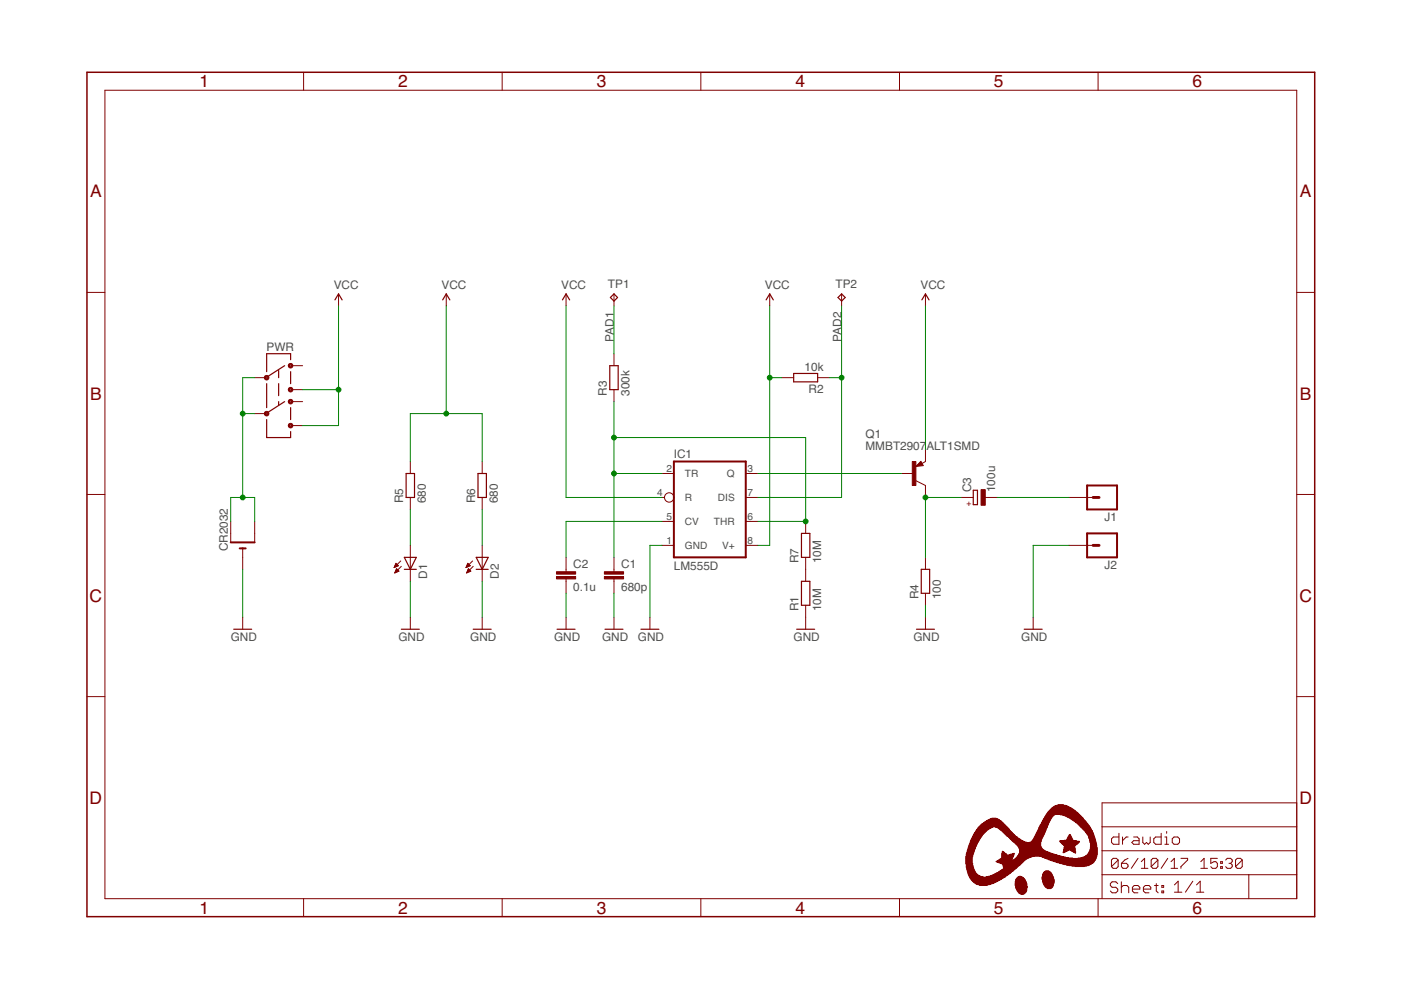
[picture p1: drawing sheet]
<svg xmlns="http://www.w3.org/2000/svg" width="297mm" height="210mm" viewBox="0 0 297 210" stroke-linecap="round" stroke-linejoin="round" font-family="sans-serif">
<defs><g id="words">
<g font-size="3.7" fill="#800000">
<text x="42.3" y="18.5">1</text>
<text x="84.4" y="18.5">2</text>
<text x="126.5" y="18.5">3</text>
<text x="168.6" y="18.5">4</text>
<text x="210.7" y="18.5">5</text>
<text x="252.9" y="18.5">6</text>
<text x="19.1" y="41.9">A</text>
<text x="275.6" y="41.9">A</text>
<text x="19.1" y="84.7">B</text>
<text x="275.6" y="84.7">B</text>
<text x="19" y="127.6">C</text>
<text x="275.5" y="127.6">C</text>
<text x="19" y="170.4">D</text>
<text x="275.5" y="170.4">D</text>
<text x="42.3" y="193.7">1</text>
<text x="84.4" y="193.7">2</text>
<text x="126.5" y="193.7">3</text>
<text x="168.6" y="193.7">4</text>
<text x="210.7" y="193.7">5</text>
<text x="252.9" y="193.7">6</text>
</g>
<g font-size="2.5" fill="#505050">
<text x="70.8" y="61.3">VCC</text>
<text x="93.6" y="61.3">VCC</text>
<text x="119" y="61.3">VCC</text>
<text x="128.9" y="61">TP1</text>
<text x="162.2" y="61.3">VCC</text>
<text x="177.2" y="61">TP2</text>
<text x="195.2" y="61.3">VCC</text>
<text x="56.5" y="74.5">PWR</text>
<text x="130.2" y="72.5" transform="rotate(-90 130.2 72.5)">PAD1</text>
<text x="178.4" y="72.5" transform="rotate(-90 178.4 72.5)">PAD2</text>
<text x="128.7" y="83.9" transform="rotate(-90 128.7 83.9)">R3</text>
<text x="133.5" y="83.9" transform="rotate(-90 133.5 83.9)">300k</text>
<text x="170.6" y="78.6">10k</text>
<text x="171.4" y="83.4">R2</text>
<text x="183.5" y="95.3">MMBT2907</text>
<text x="183.5" y="92.8">Q1</text>
<text x="196.4" y="95.3">ALT1SMD</text>
<text x="142.9" y="97.1">IC1</text>
<text x="85.5" y="106.7" transform="rotate(-90 85.5 106.7)">R5</text>
<text x="90.3" y="106.7" transform="rotate(-90 90.3 106.7)">680</text>
<text x="100.7" y="106.7" transform="rotate(-90 100.7 106.7)">R6</text>
<text x="105.5" y="106.7" transform="rotate(-90 105.5 106.7)">680</text>
<text x="205.9" y="104.3" transform="rotate(-90 205.9 104.3)">C3</text>
<text x="211" y="104.3" transform="rotate(-90 211 104.3)">100u</text>
<text x="234.2" y="110.6">J1</text>
<text x="48.3" y="116.9" transform="rotate(-90 48.3 116.9)">CR2032</text>
<text x="169.3" y="119.4" transform="rotate(-90 169.3 119.4)">R7</text>
<text x="174.1" y="119.4" transform="rotate(-90 174.1 119.4)">10M</text>
<text x="90.6" y="122.7" transform="rotate(-90 90.6 122.7)">D1</text>
<text x="105.8" y="122.7" transform="rotate(-90 105.8 122.7)">D2</text>
<text x="121.5" y="125.4">0.1u</text>
<text x="121.5" y="120.3">C2</text>
<text x="131.7" y="125.4">680p</text>
<text x="131.7" y="120.3">C1</text>
<text x="142.9" y="120.8">LM555D</text>
<text x="234.2" y="120.7">J2</text>
<text x="169.3" y="129.6" transform="rotate(-90 169.3 129.6)">R1</text>
<text x="174.1" y="129.6" transform="rotate(-90 174.1 129.6)">10M</text>
<text x="194.7" y="127.1" transform="rotate(-90 194.7 127.1)">R4</text>
<text x="199.5" y="127.1" transform="rotate(-90 199.5 127.1)">100</text>
<text x="48.9" y="135.9">GND</text>
<text x="84.5" y="135.9">GND</text>
<text x="99.7" y="135.9">GND</text>
<text x="117.5" y="135.9">GND</text>
<text x="127.6" y="135.9">GND</text>
<text x="135.3" y="135.9">GND</text>
<text x="168.3" y="135.9">GND</text>
<text x="193.7" y="135.9">GND</text>
<text x="216.5" y="135.9">GND</text>
</g>
<g font-size="2.1" fill="#505050">
<text x="141.3" y="100">2</text>
<text x="145.2" y="101.2">TR</text>
<text x="154.1" y="101.2">Q</text>
<text x="158.5" y="100">3</text>
<text x="139.4" y="105.1">4</text>
<text x="145.2" y="106.2">R</text>
<text x="152.2" y="106.2">DIS</text>
<text x="158.5" y="105.1">7</text>
<text x="141.3" y="110.2">5</text>
<text x="145.2" y="111.3">CV</text>
<text x="151.4" y="111.3">THR</text>
<text x="158.5" y="110.2">6</text>
<text x="141.3" y="115.3">1</text>
<text x="145.2" y="116.4">GND</text>
<text x="153.1" y="116.4">V+</text>
<text x="158.5" y="115.3">8</text>
</g>
<text font-size="1.8" fill="#800000" x="204.9" y="107.3">+</text>
</g></defs>
<g fill="#800000" stroke="#800000" stroke-width=".21">
<path d="M216.5 189.5l.5 .1z"/>
<path d="M216.3 189.4l.9 .1z"/>
<path d="M216.1 189.3l1.2 .1z"/>
<path d="M216 189.2l1.4 .1z"/>
<path d="M215.9 189.1l1.6 .1z"/>
<path d="M215.9 189l1.7 .1z"/>
<path d="M215.8 188.9l1.8 .1z"/>
<path d="M215.6 188.8l2 .1z"/>
<path d="M215.7 188.7l2 .1z"/>
<path d="M215.6 188.6l2.1 .1z"/>
<path d="M215.6 188.5l2.1 .1z"/>
<path d="M215.5 188.4l2.2 .1z"/>
<path d="M215.5 188.3l2.2 .1z"/>
<path d="M222.1 188.3l.7 .1z"/>
<path d="M215.3 188.2l2.4 .1z"/>
<path d="M222 188.2l1 .1z"/>
<path d="M215.3 188.1l2.5 .1z"/>
<path d="M221.8 188.1l1.3 .1z"/>
<path d="M215.3 188l2.5 .1z"/>
<path d="M221.7 188l1.5 .1z"/>
<path d="M215.3 187.9l2.5 .1z"/>
<path d="M221.6 187.9l1.6 .1z"/>
<path d="M215.3 187.8l2.4 .1z"/>
<path d="M221.6 187.8l1.7 .1z"/>
<path d="M215.2 187.7l2.5 .1z"/>
<path d="M221.4 187.7l1.9 .1z"/>
<path d="M207.6 187.6l1.8 .1z"/>
<path d="M215.2 187.6l2.5 .1z"/>
<path d="M221.3 187.6l2.1 .1z"/>
<path d="M207.3 187.5l2.5 .1z"/>
<path d="M215.2 187.5l2.5 .1z"/>
<path d="M221.3 187.5l2.1 .1z"/>
<path d="M207 187.4l3.1 .1z"/>
<path d="M215.2 187.4l2.5 .1z"/>
<path d="M221.3 187.4l2.1 .1z"/>
<path d="M206.8 187.3l3.6 .1z"/>
<path d="M215.2 187.3l2.5 .1z"/>
<path d="M221.3 187.3l2.1 .1z"/>
<path d="M206.7 187.2l4 .1z"/>
<path d="M215.3 187.2l2.3 .1z"/>
<path d="M221.1 187.2l2.4 .1z"/>
<path d="M206.5 187.1l4.4 .1z"/>
<path d="M215.3 187.1l2.3 .1z"/>
<path d="M221.1 187.1l2.4 .1z"/>
<path d="M206.4 187l4.7 .1z"/>
<path d="M215.3 187l2.3 .1z"/>
<path d="M221.1 187l2.4 .1z"/>
<path d="M206.3 186.9l5 .1z"/>
<path d="M215.2 186.9l2.3 .1z"/>
<path d="M221 186.9l2.5 .1z"/>
<path d="M206.2 186.8l5.3 .1z"/>
<path d="M215.4 186.8l2.1 .1z"/>
<path d="M221 186.8l2.5 .1z"/>
<path d="M206.1 186.7l5.6 .1z"/>
<path d="M215.3 186.7l2.1 .1z"/>
<path d="M221 186.7l2.5 .1z"/>
<path d="M206 186.6l5.9 .1z"/>
<path d="M215.3 186.6l2.1 .1z"/>
<path d="M221 186.6l2.5 .1z"/>
<path d="M205.9 186.5l6.2 .1z"/>
<path d="M215.3 186.5l2 .1z"/>
<path d="M221 186.5l2.5 .1z"/>
<path d="M205.9 186.4l6.4 .1z"/>
<path d="M215.5 186.4l1.8 .1z"/>
<path d="M220.9 186.4l2.5 .1z"/>
<path d="M205.8 186.3l6.6 .1z"/>
<path d="M215.5 186.3l1.7 .1z"/>
<path d="M220.9 186.3l2.5 .1z"/>
<path d="M205.7 186.2l6.9 .1z"/>
<path d="M215.6 186.2l1.5 .1z"/>
<path d="M220.9 186.2l2.5 .1z"/>
<path d="M205.7 186.1l7 .1z"/>
<path d="M215.7 186.1l1.3 .1z"/>
<path d="M220.9 186.1l2.5 .1z"/>
<path d="M205.6 186l7.3 .1z"/>
<path d="M215.8 186l1.1 .1z"/>
<path d="M220.9 186l2.4 .1z"/>
<path d="M205.6 185.9l2.8 .1z"/>
<path d="M209.1 185.9l4 .1z"/>
<path d="M215.9 185.9l.8 .1z"/>
<path d="M220.9 185.9l2.4 .1z"/>
<path d="M205.5 185.8l2.4 .1z"/>
<path d="M209.6 185.8l3.6 .1z"/>
<path d="M216.2 185.8l.2 .1z"/>
<path d="M221 185.8l2.3 .1z"/>
<path d="M205.5 185.7l2.2 .1z"/>
<path d="M210 185.7l3.3 .1z"/>
<path d="M221 185.7l2.2 .1z"/>
<path d="M205.4 185.6l2.1 .1z"/>
<path d="M210.3 185.6l3.2 .1z"/>
<path d="M221 185.6l2.2 .1z"/>
<path d="M205.4 185.5l1.9 .1z"/>
<path d="M210.5 185.5l3.1 .1z"/>
<path d="M221 185.5l2.1 .1z"/>
<path d="M205.3 185.4l1.9 .1z"/>
<path d="M210.7 185.4l3.1 .1z"/>
<path d="M221 185.4l2.1 .1z"/>
<path d="M205.3 185.3l1.8 .1z"/>
<path d="M210.9 185.3l3 .1z"/>
<path d="M221.1 185.3l1.9 .1z"/>
<path d="M205.3 185.2l1.7 .1z"/>
<path d="M211.1 185.2l2.9 .1z"/>
<path d="M221.1 185.2l1.9 .1z"/>
<path d="M205.2 185.1h1.7z"/>
<path d="M211.3 185.1h2.9z"/>
<path d="M221.3 185.1h1.6z"/>
<path d="M205.2 185l1.6 .1z"/>
<path d="M211.5 185l2.8 .1z"/>
<path d="M221.3 185l1.5 .1z"/>
<path d="M205.2 184.9l1.6 .1z"/>
<path d="M211.7 184.9l2.7 .1z"/>
<path d="M221.4 184.9l1.3 .1z"/>
<path d="M205.1 184.8h1.6z"/>
<path d="M211.8 184.8h2.7z"/>
<path d="M221.5 184.8h1.1z"/>
<path d="M205.1 184.7h1.6z"/>
<path d="M212 184.7h2.8z"/>
<path d="M221.7 184.7h.7z"/>
<path d="M205.1 184.6h1.5z"/>
<path d="M212.1 184.6h2.7z"/>
<path d="M205.1 184.5l1.5 .1z"/>
<path d="M212.3 184.5l2.6 .1z"/>
<path d="M205 184.4h1.5z"/>
<path d="M212.4 184.4h2.6z"/>
<path d="M205 184.3h1.5z"/>
<path d="M212.6 184.3h2.6z"/>
<path d="M205 184.1l1.4 .1z"/>
<path d="M212.7 184.1l2.6 .1z"/>
<path d="M205 184l1.4 .1z"/>
<path d="M212.8 184l2.7 .1z"/>
<path d="M205 184h1.4z"/>
<path d="M212.8 184h2.8z"/>
<path d="M204.9 183.9h1.4z"/>
<path d="M212.8 183.9h2.8z"/>
<path d="M204.9 183.7l1.4 .1z"/>
<path d="M212.7 183.7l3.1 .1z"/>
<path d="M204.9 183.6l1.4 .1z"/>
<path d="M212.7 183.6l3.2 .1z"/>
<path d="M227.9 183.6l2 .1z"/>
<path d="M204.9 183.5l1.4 .1z"/>
<path d="M212.7 183.5l3.3 .1z"/>
<path d="M227.2 183.5l3.2 .1z"/>
<path d="M204.9 183.5h1.3z"/>
<path d="M212.7 183.5h3.5z"/>
<path d="M226.6 183.5h4.2z"/>
<path d="M204.9 183.3l1.3 .1z"/>
<path d="M212.6 183.3l3.7 .1z"/>
<path d="M226.1 183.3l4.9 .1z"/>
<path d="M204.9 183.2l1.3 .1z"/>
<path d="M212.6 183.2l3.8 .1z"/>
<path d="M225.7 183.2l5.5 .1z"/>
<path d="M204.8 183.1l1.4 .1z"/>
<path d="M212.5 183.1l4 .1z"/>
<path d="M225.3 183.1l6.1 .1z"/>
<path d="M204.8 183l1.4 .1z"/>
<path d="M212.2 183l4.4 .1z"/>
<path d="M224.9 183l6.6 .1z"/>
<path d="M204.8 182.9l1.3 .1z"/>
<path d="M212 182.9l4.7 .1z"/>
<path d="M224.6 182.9l7.1 .1z"/>
<path d="M204.8 182.8l1.3 .1z"/>
<path d="M211.7 182.8l5.1 .1z"/>
<path d="M224.2 182.8l7.6 .1z"/>
<path d="M204.8 182.7l1.3 .1z"/>
<path d="M211.4 182.7l5.5 .1z"/>
<path d="M223.9 182.7l8 .1z"/>
<path d="M204.8 182.6l1.3 .1z"/>
<path d="M211.2 182.6l5.8 .1z"/>
<path d="M223.6 182.6l8.4 .1z"/>
<path d="M204.8 182.5l1.3 .1z"/>
<path d="M211.4 182.5l5.7 .1z"/>
<path d="M223.3 182.5l8.7 .1z"/>
<path d="M204.8 182.4l1.3 .1z"/>
<path d="M211.5 182.4l3.1 .1z"/>
<path d="M214.7 182.4l2.5 .1z"/>
<path d="M223 182.4l9.1 .1z"/>
<path d="M204.8 182.3l1.3 .1z"/>
<path d="M211.7 182.3l2.8 .1z"/>
<path d="M214.8 182.3l2.5 .1z"/>
<path d="M222.7 182.3l9.5 .1z"/>
<path d="M204.8 182.2l1.3 .1z"/>
<path d="M211.9 182.2l2.6 .1z"/>
<path d="M214.9 182.2l2.6 .1z"/>
<path d="M222.4 182.2l9.8 .1z"/>
<path d="M204.8 182.1l1.3 .1z"/>
<path d="M212 182.1l2.6 .1z"/>
<path d="M215.1 182.1l2.5 .1z"/>
<path d="M222.2 182.1l10.1 .1z"/>
<path d="M204.8 182l1.3 .1z"/>
<path d="M212.2 182l2.5 .1z"/>
<path d="M215.2 182l2.6 .1z"/>
<path d="M221.8 182l10.5 .1z"/>
<path d="M204.8 181.9l1.3 .1z"/>
<path d="M212.3 181.9l2.3 .1z"/>
<path d="M215.4 181.9l2.6 .1z"/>
<path d="M221.6 181.9l5.8 .1z"/>
<path d="M228.6 181.9l3.8 .1z"/>
<path d="M204.8 181.8l1.3 .1z"/>
<path d="M212.4 181.8l2.3 .1z"/>
<path d="M215.5 181.8l2.7 .1z"/>
<path d="M221.4 181.8l5.1 .1z"/>
<path d="M229.2 181.8l3.2 .1z"/>
<path d="M204.8 181.7l1.3 .1z"/>
<path d="M212.4 181.7l2.3 .1z"/>
<path d="M215.5 181.7l3 .1z"/>
<path d="M221 181.7l4.9 .1z"/>
<path d="M229.6 181.7l2.8 .1z"/>
<path d="M204.8 181.6l1.4 .1z"/>
<path d="M212.4 181.6l2.3 .1z"/>
<path d="M215.7 181.6l3.1 .1z"/>
<path d="M220.9 181.6l4.6 .1z"/>
<path d="M229.9 181.6l2.6 .1z"/>
<path d="M204.8 181.5l1.4 .1z"/>
<path d="M212.4 181.5l2.5 .1z"/>
<path d="M215.8 181.5l3.5 .1z"/>
<path d="M220.4 181.5l4.6 .1z"/>
<path d="M230.1 181.5l2.4 .1z"/>
<path d="M204.9 181.4l1.3 .1z"/>
<path d="M212.4 181.4l2.5 .1z"/>
<path d="M215.8 181.4l8.9 .1z"/>
<path d="M230.2 181.4l2.3 .1z"/>
<path d="M204.9 181.3l1.3 .1z"/>
<path d="M212.4 181.3l2.5 .1z"/>
<path d="M215.9 181.3l8.4 .1z"/>
<path d="M230.4 181.3l2.1 .1z"/>
<path d="M204.9 181.2l1.4 .1z"/>
<path d="M212.4 181.2l1.1 .1z"/>
<path d="M213.9 181.2l1 .1z"/>
<path d="M216 181.2l8 .1z"/>
<path d="M230.5 181.2l2.1 .1z"/>
<path d="M204.9 181.1l1.4 .1z"/>
<path d="M212.4 181.1l1 .1z"/>
<path d="M214.2 181.1l.7 .1z"/>
<path d="M216 181.1l7.6 .1z"/>
<path d="M230.6 181.1l2 .1z"/>
<path d="M204.9 181l1.4 .1z"/>
<path d="M212.4 181l.9 .1z"/>
<path d="M214.6 181l.5 .1z"/>
<path d="M216.1 181l7.2 .1z"/>
<path d="M230.7 181l1.9 .1z"/>
<path d="M205 180.9l1.4 .1z"/>
<path d="M212.4 180.9l.7 .1z"/>
<path d="M214.9 180.9l.1 .1z"/>
<path d="M216.1 180.9l6.9 .1z"/>
<path d="M230.8 180.9l1.8 .1z"/>
<path d="M205 180.8l1.4 .1z"/>
<path d="M212.5 180.8l.5 .1z"/>
<path d="M216.2 180.8l6.5 .1z"/>
<path d="M228 180.8v.1z"/>
<path d="M230.8 180.8l1.8 .1z"/>
<path d="M205 180.7l1.4 .1z"/>
<path d="M212.5 180.7l.4 .1z"/>
<path d="M216.2 180.7l6.3 .1z"/>
<path d="M225.4 180.7l.2 .1z"/>
<path d="M227.8 180.7l.2 .1z"/>
<path d="M230.9 180.7l1.7 .1z"/>
<path d="M205.1 180.6l1.4 .1z"/>
<path d="M212.5 180.6l.3 .1z"/>
<path d="M216.2 180.6l6 .1z"/>
<path d="M225.4 180.6l.4 .1z"/>
<path d="M227.5 180.6l.5 .1z"/>
<path d="M230.9 180.6l1.7 .1z"/>
<path d="M205.1 180.5l1.4 .1z"/>
<path d="M212.5 180.5l.1 .1z"/>
<path d="M216.2 180.5l5.6 .1z"/>
<path d="M225.5 180.5l.5 .1z"/>
<path d="M227.5 180.5l.5 .1z"/>
<path d="M231 180.5l1.6 .1z"/>
<path d="M205.1 180.4l1.4 .1z"/>
<path d="M216.2 180.4l5.5 .1z"/>
<path d="M225.5 180.4l.7 .1z"/>
<path d="M227.2 180.4l.7 .1z"/>
<path d="M231 180.4l1.6 .1z"/>
<path d="M205.1 180.3l1.5 .1z"/>
<path d="M216.2 180.3l5.2 .1z"/>
<path d="M225.5 180.3l.9 .1z"/>
<path d="M227 180.3l1 .1z"/>
<path d="M231.1 180.3l1.5 .1z"/>
<path d="M205.2 180.2l1.4 .1z"/>
<path d="M216.2 180.2l5.1 .1z"/>
<path d="M225.5 180.2l1.1 .1z"/>
<path d="M226.8 180.2l1.1 .1z"/>
<path d="M231.1 180.2l1.5 .1z"/>
<path d="M205.2 180.1l1.4 .1z"/>
<path d="M216.2 180.1l4.9 .1z"/>
<path d="M225.5 180.1l2.5 .1z"/>
<path d="M231.1 180.1l1.5 .1z"/>
<path d="M205.2 180l1.5 .1z"/>
<path d="M216.2 180l4.8 .1z"/>
<path d="M225.6 180l2.3 .1z"/>
<path d="M231.2 180l1.4 .1z"/>
<path d="M205.3 179.9l1.4 .1z"/>
<path d="M216.1 179.9l4.8 .1z"/>
<path d="M225.6 179.9l2.3 .1z"/>
<path d="M231.2 179.9l1.4 .1z"/>
<path d="M205.3 179.8l1.5 .1z"/>
<path d="M216.1 179.8l4.8 .1z"/>
<path d="M225.6 179.8l2.3 .1z"/>
<path d="M231.2 179.8l1.4 .1z"/>
<path d="M205.3 179.7l1.5 .1z"/>
<path d="M216.1 179.7l4.8 .1z"/>
<path d="M225.6 179.7l2.3 .1z"/>
<path d="M231.2 179.7l1.4 .1z"/>
<path d="M205.3 179.6l1.5 .1z"/>
<path d="M216 179.6l4.7 .1z"/>
<path d="M225.6 179.6l2.3 .1z"/>
<path d="M231.2 179.6l1.3 .1z"/>
<path d="M205.4 179.5l1.5 .1z"/>
<path d="M215.9 179.5l4.8 .1z"/>
<path d="M225.7 179.5l2.1 .1z"/>
<path d="M231.2 179.5l1.3 .1z"/>
<path d="M205.4 179.4l1.5 .1z"/>
<path d="M215.9 179.4l4.7 .1z"/>
<path d="M225.7 179.4l2.1 .1z"/>
<path d="M231.2 179.4l1.3 .1z"/>
<path d="M205.4 179.3l1.6 .1z"/>
<path d="M215.8 179.3l4.8 .1z"/>
<path d="M225.6 179.3l2.3 .1z"/>
<path d="M231.2 179.3l1.3 .1z"/>
<path d="M205.5 179.2l1.5 .1z"/>
<path d="M215.6 179.2l5 .1z"/>
<path d="M225.5 179.2l2.5 .1z"/>
<path d="M231.2 179.2l1.3 .1z"/>
<path d="M205.5 179.1l1.6 .1z"/>
<path d="M215.6 179.1l5 .1z"/>
<path d="M225.4 179.1l2.8 .1z"/>
<path d="M231.2 179.1l1.3 .1z"/>
<path d="M205.5 179h1.6z"/>
<path d="M215.5 179h5.1z"/>
<path d="M225.3 179h3z"/>
<path d="M231.2 179h1.2z"/>
<path d="M205.6 178.9l1.5 .1z"/>
<path d="M215.3 178.9l5.3 .1z"/>
<path d="M225.2 178.9l3.3 .1z"/>
<path d="M231.2 178.9l1.2 .1z"/>
<path d="M205.6 178.8l1.6 .1z"/>
<path d="M215.3 178.8l5.3 .1z"/>
<path d="M225.1 178.8l3.5 .1z"/>
<path d="M231.2 178.8l1.2 .1z"/>
<path d="M205.7 178.7l1.5 .1z"/>
<path d="M215.1 178.7l5.5 .1z"/>
<path d="M225 178.7l3.6 .1z"/>
<path d="M231.2 178.7l1.2 .1z"/>
<path d="M205.7 178.6h1.6z"/>
<path d="M215.1 178.6h2.6z"/>
<path d="M218.3 178.6h2.3z"/>
<path d="M224.9 178.6h3.8z"/>
<path d="M231.1 178.6h1.2z"/>
<path d="M205.7 178.5h1.7z"/>
<path d="M214.8 178.5h2.5z"/>
<path d="M218.6 178.5h2z"/>
<path d="M224.8 178.5h4.1z"/>
<path d="M231.1 178.5h1.2z"/>
<path d="M205.8 178.4l1.6 .1z"/>
<path d="M214.8 178.4l2.3 .1z"/>
<path d="M218.7 178.4l2 .1z"/>
<path d="M224.7 178.4l4.2 .1z"/>
<path d="M231.1 178.4l1.2 .1z"/>
<path d="M205.8 178.3l1.7 .1z"/>
<path d="M214.6 178.3l2.3 .1z"/>
<path d="M218.8 178.3l1.9 .1z"/>
<path d="M224.7 178.3l3.6 .1z"/>
<path d="M231.1 178.3l1.2 .1z"/>
<path d="M205.8 178.2h1.7z"/>
<path d="M214.5 178.2h2.2z"/>
<path d="M218.9 178.2h1.8z"/>
<path d="M225.6 178.2h2z"/>
<path d="M231 178.2h1.2z"/>
<path d="M205.9 178.1h1.7z"/>
<path d="M214.4 178.1h2.1z"/>
<path d="M219 178.1h1.8z"/>
<path d="M226.1 178.1h1.3z"/>
<path d="M231 178.1h1.2z"/>
<path d="M205.9 177.9l1.7 .1z"/>
<path d="M214.3 177.9l2.1 .1z"/>
<path d="M219 177.9l1.8 .1z"/>
<path d="M226.2 177.9l1.1 .1z"/>
<path d="M231 177.9l1.2 .1z"/>
<path d="M206 177.9h1.7z"/>
<path d="M214.2 177.9h2z"/>
<path d="M219.1 177.9h1.8z"/>
<path d="M226.2 177.9h1.1z"/>
<path d="M231 177.9h1.2z"/>
<path d="M206 177.8h1.8z"/>
<path d="M214.1 177.8h2z"/>
<path d="M219.2 177.8h1.7z"/>
<path d="M226.3 177.8h1z"/>
<path d="M230.9 177.8h1.2z"/>
<path d="M206.1 177.7h1.7z"/>
<path d="M214 177.7h1.9z"/>
<path d="M219.2 177.7h1.7z"/>
<path d="M226.3 177.7h.9z"/>
<path d="M230.9 177.7h1.2z"/>
<path d="M206.1 177.5l1.8 .1z"/>
<path d="M213.9 177.5l1.9 .1z"/>
<path d="M219.3 177.5l1.7 .1z"/>
<path d="M226.4 177.5l.8 .1z"/>
<path d="M230.9 177.5l1.2 .1z"/>
<path d="M206.2 177.4l1.8 .1z"/>
<path d="M213.8 177.4l1.8 .1z"/>
<path d="M219.3 177.4l1.7 .1z"/>
<path d="M226.4 177.4l.7 .1z"/>
<path d="M230.8 177.4l1.2 .1z"/>
<path d="M206.2 177.4h1.8z"/>
<path d="M213.7 177.4h1.9z"/>
<path d="M219.4 177.4h1.7z"/>
<path d="M226.5 177.4h.6z"/>
<path d="M230.8 177.4h1.2z"/>
<path d="M206.3 177.2l1.8 .1z"/>
<path d="M213.5 177.2l1.8 .1z"/>
<path d="M219.4 177.2l1.7 .1z"/>
<path d="M226.6 177.2l.4 .1z"/>
<path d="M230.8 177.2l1.2 .1z"/>
<path d="M206.3 177.1l2 .1z"/>
<path d="M213.4 177.1l1.8 .1z"/>
<path d="M219.5 177.1l1.8 .1z"/>
<path d="M226.6 177.1l.4 .1z"/>
<path d="M230.7 177.1l1.2 .1z"/>
<path d="M206.4 177l1.8 .1z"/>
<path d="M213.3 177l1.8 .1z"/>
<path d="M219.5 177l1.8 .1z"/>
<path d="M226.7 177l.2 .1z"/>
<path d="M230.7 177l1.2 .1z"/>
<path d="M206.4 176.9l1.9 .1z"/>
<path d="M213.2 176.9l1.9 .1z"/>
<path d="M219.6 176.9l1.8 .1z"/>
<path d="M226.7 176.9l.2 .1z"/>
<path d="M230.6 176.9l1.3 .1z"/>
<path d="M206.5 176.8l1.9 .1z"/>
<path d="M213.1 176.8l1.8 .1z"/>
<path d="M219.6 176.8l1.8 .1z"/>
<path d="M230.5 176.8l1.3 .1z"/>
<path d="M206.5 176.7l2.1 .1z"/>
<path d="M213 176.7l1.8 .1z"/>
<path d="M219.7 176.7l1.7 .1z"/>
<path d="M230.5 176.7l1.3 .1z"/>
<path d="M206.6 176.6l2 .1z"/>
<path d="M212.9 176.6l1.8 .1z"/>
<path d="M219.7 176.6l1.7 .1z"/>
<path d="M230.4 176.6l1.4 .1z"/>
<path d="M206.6 176.5l2.1 .1z"/>
<path d="M212.8 176.5l1.8 .1z"/>
<path d="M219.8 176.5l1.8 .1z"/>
<path d="M230.3 176.5l1.4 .1z"/>
<path d="M206.7 176.4l2.2 .1z"/>
<path d="M212.7 176.4l1.8 .1z"/>
<path d="M219.8 176.4l1.8 .1z"/>
<path d="M230.2 176.4l1.5 .1z"/>
<path d="M206.8 176.3l2.1 .1z"/>
<path d="M212.6 176.3l1.8 .1z"/>
<path d="M219.9 176.3l1.7 .1z"/>
<path d="M230.2 176.3l1.4 .1z"/>
<path d="M206.8 176.2l2.3 .1z"/>
<path d="M212.5 176.2l1.8 .1z"/>
<path d="M219.9 176.2l1.8 .1z"/>
<path d="M230.1 176.2l1.5 .1z"/>
<path d="M206.9 176.1l2.3 .1z"/>
<path d="M212.4 176.1l1.8 .1z"/>
<path d="M220 176.1l1.6 .1z"/>
<path d="M230 176.1l1.6 .1z"/>
<path d="M207 176l2.3 .1z"/>
<path d="M212.3 176l1.8 .1z"/>
<path d="M220 176l1.8 .1z"/>
<path d="M229.9 176l1.6 .1z"/>
<path d="M207 175.9l2.4 .1z"/>
<path d="M212.1 175.9l1.9 .1z"/>
<path d="M220.1 175.9l1.6 .1z"/>
<path d="M229.8 175.9l1.6 .1z"/>
<path d="M207.1 175.8l2.5 .1z"/>
<path d="M212 175.8l2 .1z"/>
<path d="M220.1 175.8l1.6 .1z"/>
<path d="M229.7 175.8l1.7 .1z"/>
<path d="M207.2 175.7l2.5 .1z"/>
<path d="M211.9 175.7l2 .1z"/>
<path d="M220.2 175.7l1.6 .1z"/>
<path d="M229.6 175.7l1.7 .1z"/>
<path d="M207.3 175.6l2.6 .1z"/>
<path d="M211.7 175.6l2.1 .1z"/>
<path d="M220.2 175.6l1.6 .1z"/>
<path d="M229.5 175.6l1.8 .1z"/>
<path d="M207.3 175.5l2.8 .1z"/>
<path d="M211.6 175.5l2.1 .1z"/>
<path d="M220.2 175.5l1.8 .1z"/>
<path d="M229.4 175.5l1.8 .1z"/>
<path d="M207.4 175.4l2.9 .1z"/>
<path d="M211.4 175.4l2.2 .1z"/>
<path d="M220.3 175.4l1.7 .1z"/>
<path d="M229.3 175.4l1.9 .1z"/>
<path d="M207.5 175.3l3 .1z"/>
<path d="M211.1 175.3l2.4 .1z"/>
<path d="M220.3 175.3l1.8 .1z"/>
<path d="M229.2 175.3l1.9 .1z"/>
<path d="M207.6 175.2l5.8 .1z"/>
<path d="M220.5 175.2l1.6 .1z"/>
<path d="M229.1 175.2l1.9 .1z"/>
<path d="M207.7 175.1l5.6 .1z"/>
<path d="M220.5 175.1l1.6 .1z"/>
<path d="M229 175.1l2 .1z"/>
<path d="M207.8 175l5.4 .1z"/>
<path d="M220.5 175l1.6 .1z"/>
<path d="M228.9 175l2 .1z"/>
<path d="M207.9 174.9l5.2 .1z"/>
<path d="M220.5 174.9l1.6 .1z"/>
<path d="M228.8 174.9l2 .1z"/>
<path d="M208 174.8l5 .1z"/>
<path d="M220.6 174.8l1.6 .1z"/>
<path d="M228.7 174.8l2 .1z"/>
<path d="M208.1 174.7l4.8 .1z"/>
<path d="M220.7 174.7l1.6 .1z"/>
<path d="M228.6 174.7l2.1 .1z"/>
<path d="M208.2 174.6l4.6 .1z"/>
<path d="M220.7 174.6l1.6 .1z"/>
<path d="M228.5 174.6l2.1 .1z"/>
<path d="M208.4 174.5l4.3 .1z"/>
<path d="M220.8 174.5l1.6 .1z"/>
<path d="M228.4 174.5l2.1 .1z"/>
<path d="M208.6 174.4l4 .1z"/>
<path d="M220.8 174.4l1.6 .1z"/>
<path d="M228.2 174.4l2.2 .1z"/>
<path d="M208.7 174.3l3.8 .1z"/>
<path d="M220.9 174.3l1.6 .1z"/>
<path d="M228 174.3l2.3 .1z"/>
<path d="M208.9 174.2l3.5 .1z"/>
<path d="M220.9 174.2l1.6 .1z"/>
<path d="M227.9 174.2l2.4 .1z"/>
<path d="M209 174.1l3.3 .1z"/>
<path d="M221 174.1l1.6 .1z"/>
<path d="M227.9 174.1l2.3 .1z"/>
<path d="M209.1 174l3.1 .1z"/>
<path d="M221 174l1.6 .1z"/>
<path d="M227.6 174l2.5 .1z"/>
<path d="M209.4 173.9l2.6 .1z"/>
<path d="M221.1 173.9l1.6 .1z"/>
<path d="M227.5 173.9l2.5 .1z"/>
<path d="M209.6 173.8l2.3 .1z"/>
<path d="M221.1 173.8l1.6 .1z"/>
<path d="M227.3 173.8l2.6 .1z"/>
<path d="M209.8 173.7l1.9 .1z"/>
<path d="M221.3 173.7l1.5 .1z"/>
<path d="M227.2 173.7l2.6 .1z"/>
<path d="M210 173.6l1.5 .1z"/>
<path d="M221.3 173.6l1.5 .1z"/>
<path d="M227 173.6l2.7 .1z"/>
<path d="M210.3 173.5l.9 .1z"/>
<path d="M221.3 173.5l1.6 .1z"/>
<path d="M226.9 173.5l2.8 .1z"/>
<path d="M221.4 173.4l1.6 .1z"/>
<path d="M226.7 173.4l2.9 .1z"/>
<path d="M221.4 173.3l1.6 .1z"/>
<path d="M226.5 173.3l3 .1z"/>
<path d="M221.6 173.2l1.5 .1z"/>
<path d="M226.3 173.2l3.1 .1z"/>
<path d="M221.6 173.1l1.6 .1z"/>
<path d="M226.1 173.1l3.2 .1z"/>
<path d="M221.7 173l1.6 .1z"/>
<path d="M225.9 173l3.3 .1z"/>
<path d="M221.8 172.9l1.6 .1z"/>
<path d="M225.6 172.9l3.5 .1z"/>
<path d="M221.7 172.8l1.8 .1z"/>
<path d="M225.3 172.8l3.7 .1z"/>
<path d="M221.8 172.7l1.9 .1z"/>
<path d="M224.8 172.7l4.1 .1z"/>
<path d="M222 172.6l6.8 .1z"/>
<path d="M222 172.5l6.6 .1z"/>
<path d="M222 172.4h6.6z"/>
<path d="M222.1 172.3l6.4 .1z"/>
<path d="M222.2 172.2l6.1 .1z"/>
<path d="M222.3 172.1h5.9z"/>
<path d="M222.4 172h5.6z"/>
<path d="M222.5 171.9h5.5z"/>
<path d="M222.6 171.8l5.3 .1z"/>
<path d="M222.7 171.7h4.9z"/>
<path d="M222.8 171.6h4.7z"/>
<path d="M222.9 171.4l4.5 .1z"/>
<path d="M223 171.3l4.2 .1z"/>
<path d="M223.1 171.3h3.9z"/>
<path d="M223.2 171.2h3.6z"/>
<path d="M223.4 171l3.2 .1z"/>
<path d="M223.5 170.9l2.9 .1z"/>
<path d="M223.7 170.8l2.5 .1z"/>
<path d="M224 170.8h1.9z"/>
<path d="M224.3 170.6l1.2 .1z"/>
<path d="M128.1 122.2h4.1v.5h-4.1z"/>
<path d="M128.1 121.2h4.1v.5h-4.1z"/>
<path d="M118 122.2h4v.5h-4z"/>
<path d="M118 121.2h4v.5h-4z"/>
<path d="M208 103.8h.9v3.3h-.9z"/>
<path d="M193.4 97.9h.8v5h-.8z"/>
</g>
<g fill="none" stroke="#800000" stroke-width=".21">
<path d="M22.2 19.1h252.7v171.4h-252.7zM64.4 15.3v3.8M106.5 15.3v3.8M148.6 15.3v3.8M190.7 15.3v3.8M232.8 15.3v3.8M18.4 62h3.8M61.6 77.5h2.6M71.8 62.3v2.6M94.6 62.3v2.6M120 62.3v2.6M130.2 62.3v2.6"/>
<path d="M130.2 75v2.5M163.2 62.3v2.6M178.4 62.3v2.6M196.2 62.3v2.6M274.9 62h3.8M54 80.1h2.5M54 87.7h2.5M61.6 82.6h2.6M61.6 85.2h2.6M61.6 90.2h2.6M87 97.9v2.5M102.2 97.9v2.5"/>
<path d="M130.2 82.6v2.6M165.7 80.1h2.6M173.4 80.1h2.5M195.2 97.8l.5 .9-1.5 .2zM196.2 95.3v2.6l-.7 .4M18.4 104.8h3.8M48.9 110.6v4.4M51.5 116.3v4.4M54 110.6v4.4M83.7 119.9h.8M83.8 119.8h.5M83.8 119.7h.4"/>
<path d="M83.9 119.6h.2M83.9 119.4l-.3 .9M83.9 119.4l.6 .6M83.9 119.4h.1M84.5 120l-.9 .3M85 118.9l-1.4 1.4M87 105.5v2.5M87 115.6v7.7M99 119.9h.7M99 119.8h.6M99.1 119.7h.3M99.1 119.6h.2"/>
<path d="M99.2 119.4h.1M99.2 119.4l-.4 .9M99.2 119.4l.5 .6M99.7 120l-.9 .3M100.2 118.9l-1.4 1.4M102.2 105.5v2.5M102.2 115.6v7.7M120 118.2v3M130.2 118.2v3M140.3 100.4h2.6M140.3 105.5h.6M140.3 110.6h2.6"/>
<path d="M140.3 115.6h2.6M158.1 100.4h2.6M158.1 105.5h2.6M158.1 110.6h2.6M158.1 115.6h2.6M170.8 110.6v2.5M170.8 118.2v5.1M191.1 100.4h2.6M194.2 101.9l2 1v2.6M196.2 118.2v2.5M203.8 105.5h2.6M208.9 105.5h2.5"/>
<path d="M226.7 105.5h5.1M226.7 115.6h5.1M274.9 104.8h3.8M51.5 130.9v2.5M83.6 120.3h.1M83.7 120.2h.2M83.7 120.1h.5M83.7 121.4h.2M83.8 121.3h.4M83.8 121.1h.7M83.9 121h.6M83.9 120.9h.5"/>
<path d="M84 120.8h.3M84.1 120.6h.1M84.1 120.6l.5 .5-.9 .4zM85.1 120.1l-1.4 1.4M87 130.9v2.5M98.8 120.3h.1M98.9 120.2h.3M98.9 120.1h.6M99 121.4h.1M99 121.3h.4M99.1 121.1h.6M99.1 121h.7"/>
<path d="M99.2 120.9h.4M99.2 120.8h.3M99.3 120.6h.1M99.3 120.6l.5 .5-.9 .4zM100.3 120.1l-1.4 1.4M102.2 130.9v2.5M120 122.7v3.1M120 130.9v2.5M130.2 122.7v3.1M130.2 130.9v2.5M137.8 130.9v2.5M170.8 128.3v5.1"/>
<path d="M196.2 125.8v2.5M196.2 130.9v2.5M219.1 130.9v2.5M18.4 147.7h3.8M274.9 147.7h3.8M233.7 175.3h41.2M237.2 176.7v2.3h-1.1l-.4-.4v-.8l.4-.3h1.1M238 177.5v1.5M239.2 177.5h-.4l-.8 .7M240.3 177.5h.8l.4 .3v1.2h-1.2l-.3-.4 .3-.4h1.2M242.3 177.5v1.1l.4 .4 .4-.4 .4 .4 .4-.4v-1.1M246.2 176.7v2.3h-1.2l-.4-.4v-.8l.4-.3h1.2"/>
<path d="M247 179h.8M247 177.5h.4v1.5M247.4 176.3v.4M248.5 177.8l.4-.3h.8l.4 .3v.8l-.4 .4h-.8l-.4-.4zM274.9 170.2h-41.2v20.3M64.4 190.5v3.9M106.5 190.5v3.9M148.6 190.5v3.9M190.7 190.5v3.9M232.8 190.5v3.9M233.7 185.5h41.2M233.7 180.4h41.2"/>
<path d="M237 187.3l-.4-.3h-.8l-.4 .3v.4l.4 .4h.8l.4 .4v.4l-.4 .4h-.8l-.4-.4M237.1 182.4l-.4-.4h-.7l-.4 .4v1.3M237.1 182.4v1.3l-.4 .4h-.7l-.4-.4M237.1 182.4l-1.5 1.3M237.7 187v2.3M237.7 188.1l.4-.4h.8l.4 .4v1.2M237.8 183h1l.4 .4v.3l-.4 .4h-.7l-.3-.4zM239.2 182l-.7 .4-.7 .6M240.1 188.5h1.6v-.4l-.4-.4h-.8l-.4 .4v.8l.4 .4h.8M241.3 182l-1.4 2.1M242 184.1h1.4M242 182.7l.7-.7v2.1"/>
<path d="M242.4 188.5h1.6v-.4l-.4-.4h-.8l-.4 .4v.8l.4 .4h.8M244.8 187.7h.8M245.2 187.3v1.6l.4 .4M245.5 182.4l-.4-.4h-.7l-.3 .4v1.3M245.5 182.4v1.3l-.4 .4h-.7l-.3-.4M245.5 182.4l-1.4 1.3M246.3 187.7h.4v.4h-.4zM246.3 188.9h.4v.4h-.4zM247.6 182l-1.4 2.1M248.3 184.1h1.4M248.3 182.7l.7-.7v2.1M249 187.6l.8-.8v2.4"/>
<path d="M249 189.2h1.6M250.4 182h1.4v.4l-1.4 1.3v.4M252.9 186.8l-1.6 2.4M253.7 189.2h1.5M253.7 187.6l.8-.8v2.4M254.6 184.1h1.4M254.6 182.7l.7-.7v2.1M258.1 182h-1.4v1l.7-.3h.4l.3 .3v.7l-.3 .4h-.8l-.3-.4M258.8 183.7h.4v.4h-.4zM258.8 182.7h.4v.3h-.4zM259.9 182.4l.3-.4h.7l.4 .4v.3l-.4 .3M260.6 183h.3"/>
<path d="M260.9 183l.4 .4v.3l-.4 .4h-.7l-.3-.4M263.4 182.4l-.4-.4h-.7l-.3 .4v1.3M263.4 182.4v1.3l-.4 .4h-.7l-.3-.4M263.4 182.4l-1.4 1.3M264.8 185.5v5"/>
<circle cx="141.9" cy="105.5" r=".99"/>
</g>
<path d="M18.4 15.3h260.3v179.1h-260.3z" fill="none" stroke="#800000" stroke-width=".32"/>
<path d="M142.9 97.9h15.2v20.3h-15.2zM48.9 115h5.1M50.8 116.3h1.3M230.5 113.1h6.3v5.1h-6.3zM230.5 102.9h6.3v5.1h-6.3z" fill="none" stroke="#800000" stroke-width=".42"/>
<g fill="none" stroke="#800000" stroke-width=".25">
<path d="M59.1 78.5v1.6M60.3 77.5l-3.5 2.3M61.6 76.3v-1.3h-5.1v3.8M61.6 78.8v2.5M71 63.6l.8-1.3 .7 1.3M93.9 63.6l.7-1.3 .8 1.3M119.3 63.6l.7-1.3 .8 1.3M129.3 77.5h1.8v5.1h-1.8zM129.4 63.1l.8-.8 .7 .8-.7 .7zM162.4 63.6l.8-1.3 .8 1.3M168.3 79.2h5.1v1.8h-5.1zM177.7 63.1l.7-.8 .8 .8-.8 .7z"/>
<path d="M195.5 63.6l.7-1.3 .8 1.3M56.5 89v3.8h5.1v-1.3M56.5 81.3v5.1M59.1 81.3v2.6M59.1 85.2v.7M60.3 85.2l-3.5 2.2M61.6 86.4v2.6M195.2 98.5h-.4l.4-.3 .3 .4-1.1 .1 .8-.7 .4 .6M85.7 118.2h2.6l-1.3 2.5zM86.1 100.4h1.8v5.1h-1.8zM101 118.2h2.5l-1.3 2.5zM101.3 100.4h1.8v5.1h-1.8z"/>
<path d="M169.9 113.1h1.8v5.1h-1.8zM206.4 103.9h.8v3.1h-.8zM49.6 133.4h3.8M85.1 133.4h3.8M85.7 120.7h2.6M100.3 133.4h3.8M101 120.7h2.5M118.1 133.4h3.8M128.3 133.4h3.8M135.9 133.4h3.8M168.9 133.4h3.8M169.9 123.3h1.8v5h-1.8z"/>
<path d="M194.3 133.4h3.8M195.3 120.7h1.8v5.1h-1.8zM217.1 133.4h3.9"/>
</g>
<g fill="#800000" stroke="#800000" stroke-width=".21">
<path d="M56.2 79.7a.48 .48 0 0 1 .8 .1 .48 .48 0 0 1-.3 .7 .48 .48 0 0 1-.7-.4h.3a.23 .23 0 0 1 .3-.2 .23 .23 0 0 1 .1 .3 .23 .23 0 0 1-.4 0l-.3-.1z" fill-rule="evenodd"/>
<path d="M61.3 77.2a.48 .48 0 0 1 .7 .1 .48 .48 0 0 1-.3 .7 .48 .48 0 0 1-.6-.5h.3a.23 .23 0 0 1 .3-.2 .23 .23 0 0 1 .1 .4 .23 .23 0 0 1-.4-.1l-.3-.1z" fill-rule="evenodd"/>
<path d="M61.3 82.2a.48 .48 0 0 1 .7 .2 .48 .48 0 0 1-.3 .7 .48 .48 0 0 1-.6-.5h.3a.23 .23 0 0 1 .3-.2 .23 .23 0 0 1 .1 .4 .23 .23 0 0 1-.4-.1l-.3-.1z" fill-rule="evenodd"/>
<path d="M61.3 84.8a.48 .48 0 0 1 .7 .1 .48 .48 0 0 1-.3 .7 .48 .48 0 0 1-.6-.4h.3a.23 .23 0 0 1 .3-.3 .23 .23 0 0 1 .1 .4 .23 .23 0 0 1-.4 0l-.3-.1z" fill-rule="evenodd"/>
<path d="M61.3 89.9a.48 .48 0 0 1 .7 .1 .48 .48 0 0 1-.3 .7 .48 .48 0 0 1-.6-.5h.3a.24 .24 0 0 1 .3-.2 .24 .24 0 0 1 .1 .4 .24 .24 0 0 1-.4-.1l-.3-.1z" fill-rule="evenodd"/>
<path d="M56.2 87.3a.48 .48 0 0 1 .8 .2 .48 .48 0 0 1-.3 .6 .48 .48 0 0 1-.7-.4h.3a.23 .23 0 0 1 .3-.2 .23 .23 0 0 1 .1 .4 .23 .23 0 0 1-.4-.1l-.3-.1z" fill-rule="evenodd"/>
</g>
<path d="M231.8 105.5h1.2M231.8 115.6h1.2" fill="none" stroke="#800000" stroke-width=".61"/>
<g fill="none" stroke="#008000" stroke-width=".21">
<path d="M71.8 64.9v25.3h-7.6M94.6 64.9v22.8M120 64.9v40.6h20.3M130.2 64.9v10.1M163.2 64.9v50.7h-2.5M178.4 64.9v40.6h-17.7M196.2 64.9v30.4M51.5 87.7h2.5M54 80.1h-2.5v25.4M64.2 82.6h7.6M87 97.9v-10.2h15.2v10.2M130.2 85.2v33"/>
<path d="M130.2 92.8h40.6v17.8h-10.1M163.2 80.1h2.5M175.9 80.1h2.5M48.9 110.6v-5.1h5.1v5.1M87 108v7.6M102.2 108v7.6M130.2 100.4h10.1M140.3 115.6h-2.5v15.3M140.3 110.6h-20.3v7.6M160.7 100.4h30.4M203.8 105.5h-7.6v12.7M211.4 105.5h15.3"/>
<path d="M226.7 115.6h-7.6v15.3M51.5 120.7v10.2M87 123.3v7.6M102.2 123.3v7.6M120 125.8v5.1M130.2 125.8v5.1M196.2 128.3v2.6"/>
</g>
<g fill="#008000" stroke="#008000" stroke-width=".21">
<circle cx="130.2" cy="100.4" r=".51"/>
<circle cx="130.2" cy="92.8" r=".51"/>
<circle cx="170.8" cy="110.6" r=".51"/>
<circle cx="163.2" cy="80.1" r=".51"/>
<circle cx="94.6" cy="87.7" r=".51"/>
<circle cx="71.8" cy="82.6" r=".51"/>
<circle cx="178.4" cy="80.1" r=".51"/>
<circle cx="196.2" cy="105.5" r=".51"/>
<circle cx="51.5" cy="105.5" r=".51"/>
<circle cx="51.5" cy="87.7" r=".51"/>
</g>
<use href="#words"/>
</svg>
